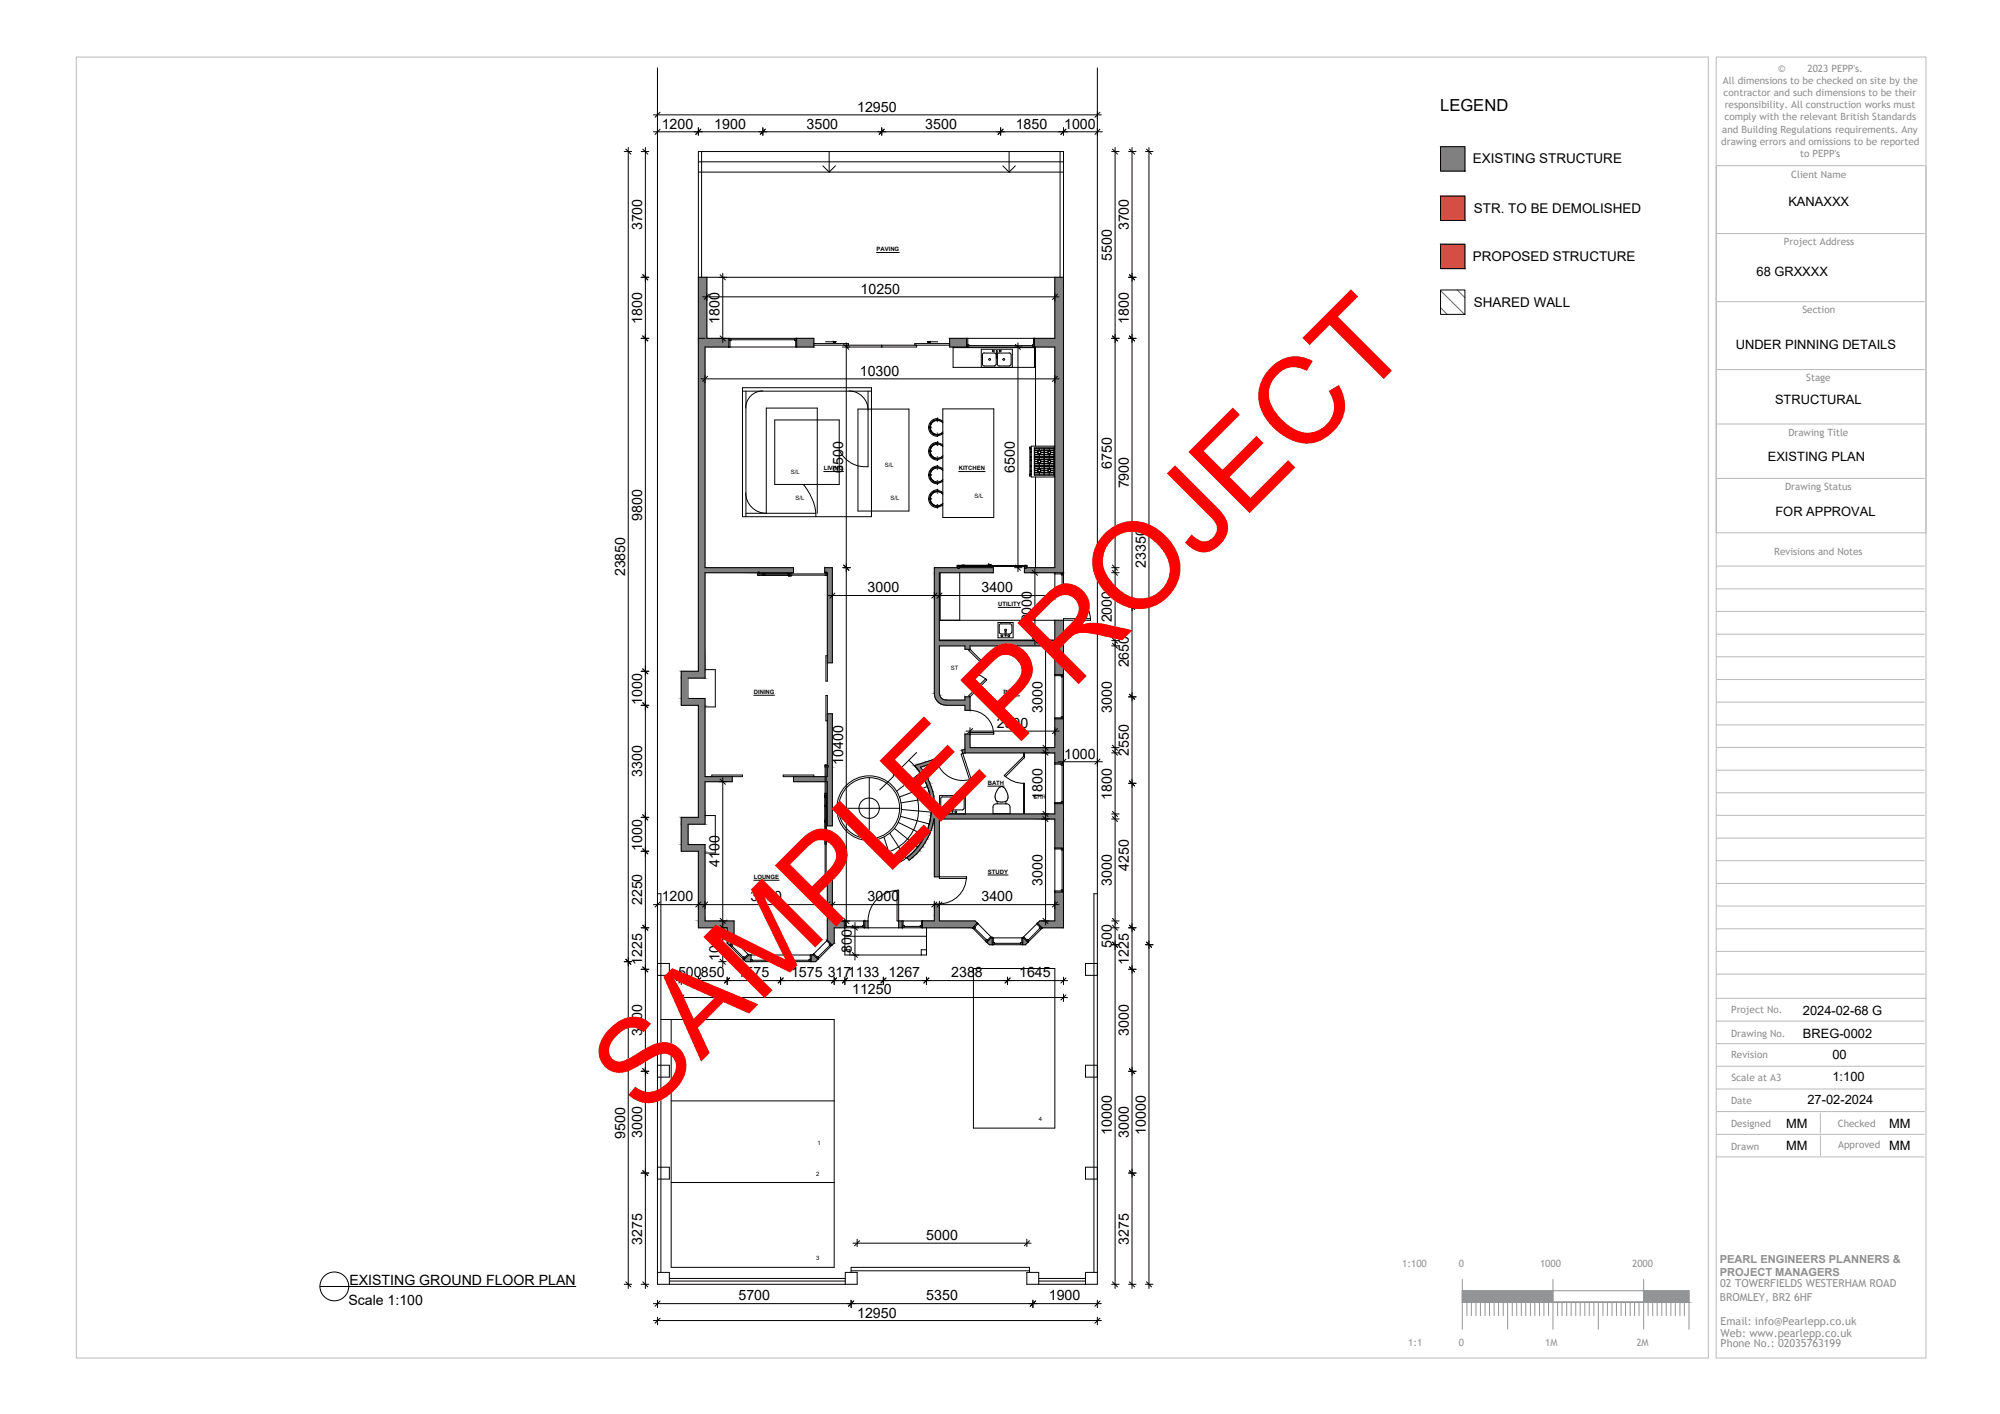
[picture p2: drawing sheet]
<svg xmlns="http://www.w3.org/2000/svg" width="420mm" height="297mm" viewBox="0 0 420 297" stroke-linecap="round" stroke-linejoin="round" font-family="sans-serif">
<defs><g id="words">
<text font-size="25.4" fill="#f00" x="135.3" y="235" transform="rotate(-45 135.3 235)">SAMPLE PROJECT</text>
<text font-size="3.5" x="302.5" y="23.2">LEGEND</text>
<g font-size="3">
<text x="180.1" y="23.5">12950</text>
<text x="139" y="27">1200</text>
<text x="150.1" y="27">1900</text>
<text x="169.4" y="27">3500</text>
<text x="194.4" y="27">3500</text>
<text x="213.4" y="27">1850</text>
<text x="223.5" y="27">1000</text>
<text x="134.9" y="48.4" transform="rotate(-90 134.9 48.4)">3700</text>
<text x="237.1" y="48.4" transform="rotate(-90 237.1 48.4)">3700</text>
<text x="233.6" y="54.8" transform="rotate(-90 233.6 54.8)">5500</text>
<text x="180.8" y="61.7">10250</text>
<text x="134.9" y="68.1" transform="rotate(-90 134.9 68.1)">1800</text>
<text x="151.2" y="68.1" transform="rotate(-90 151.2 68.1)">1800</text>
<text x="237.1" y="68.1" transform="rotate(-90 237.1 68.1)">1800</text>
<text x="180.6" y="78.9">10300</text>
<text x="177.1" y="99.4" transform="rotate(-90 177.1 99.4)">6500</text>
<text x="213.2" y="99.4" transform="rotate(-90 213.2 99.4)">6500</text>
<text x="233.6" y="98.5" transform="rotate(-90 233.6 98.5)">6750</text>
<text x="237.1" y="102.6" transform="rotate(-90 237.1 102.6)">7900</text>
<text x="134.9" y="109.4" transform="rotate(-90 134.9 109.4)">9800</text>
<text x="240.7" y="119.3" transform="rotate(-90 240.7 119.3)">23350</text>
<text x="131.3" y="121.1" transform="rotate(-90 131.3 121.1)">23850</text>
<text x="182.3" y="124.5">3000</text>
<text x="206.2" y="124.5">3400</text>
<text x="216.7" y="130.8" transform="rotate(-90 216.7 130.8)">2000</text>
<text x="233.6" y="130.8" transform="rotate(-90 233.6 130.8)">2000</text>
<text x="237.1" y="140.2" transform="rotate(-90 237.1 140.2)">2650</text>
<text x="134.9" y="148" transform="rotate(-90 134.9 148)">1000</text>
<text x="219" y="149.7" transform="rotate(-90 219 149.7)">3000</text>
<text x="233.6" y="149.7" transform="rotate(-90 233.6 149.7)">3000</text>
<text x="209.4" y="152.9">2500</text>
<text x="177.1" y="160.6" transform="rotate(-90 177.1 160.6)">10400</text>
<text x="223.5" y="159.3">1000</text>
<text x="237.1" y="158.8" transform="rotate(-90 237.1 158.8)">2550</text>
<text x="134.9" y="163.2" transform="rotate(-90 134.9 163.2)">3300</text>
<text x="219" y="168" transform="rotate(-90 219 168)">1800</text>
<text x="233.6" y="168" transform="rotate(-90 233.6 168)">1800</text>
<text x="134.9" y="178.7" transform="rotate(-90 134.9 178.7)">1000</text>
<text x="151.2" y="182.1" transform="rotate(-90 151.2 182.1)">4100</text>
<text x="237.1" y="183" transform="rotate(-90 237.1 183)">4250</text>
<text x="134.9" y="190.2" transform="rotate(-90 134.9 190.2)">2250</text>
<text x="139" y="189.4">1200</text>
<text x="157.6" y="189.4">3600</text>
<text x="182.3" y="189.4">3000</text>
<text x="206.2" y="189.4">3400</text>
<text x="219" y="186.1" transform="rotate(-90 219 186.1)">3000</text>
<text x="233.6" y="186.1" transform="rotate(-90 233.6 186.1)">3000</text>
<text x="134.9" y="202.7" transform="rotate(-90 134.9 202.7)">1225</text>
<text x="151.2" y="201.9" transform="rotate(-90 151.2 201.9)">1000</text>
<text x="178.9" y="200.2" transform="rotate(-90 178.9 200.2)">800</text>
<text x="233.6" y="199.1" transform="rotate(-90 233.6 199.1)">500</text>
<text x="237.1" y="202.7" transform="rotate(-90 237.1 202.7)">1225</text>
<text x="142.4" y="205.3">500850</text>
<text x="155" y="205.3">1575</text>
<text x="166.2" y="205.3">1575</text>
<text x="173.9" y="205.3">3171133</text>
<text x="179" y="208.9">11250</text>
<text x="186.7" y="205.3">1267</text>
<text x="199.8" y="205.3">2388</text>
<text x="214.1" y="205.3">1645</text>
<text x="134.9" y="217.6" transform="rotate(-90 134.9 217.6)">3000</text>
<text x="237.1" y="217.6" transform="rotate(-90 237.1 217.6)">3000</text>
<text x="131.3" y="239.2" transform="rotate(-90 131.3 239.2)">9500</text>
<text x="134.9" y="239.1" transform="rotate(-90 134.9 239.1)">3000</text>
<text x="233.6" y="238.4" transform="rotate(-90 233.6 238.4)">10000</text>
<text x="237.1" y="239.1" transform="rotate(-90 237.1 239.1)">3000</text>
<text x="240.7" y="238.4" transform="rotate(-90 240.7 238.4)">10000</text>
<text x="134.9" y="261.5" transform="rotate(-90 134.9 261.5)">3275</text>
<text x="194.6" y="260.5">5000</text>
<text x="237.1" y="261.5" transform="rotate(-90 237.1 261.5)">3275</text>
<text x="73.4" y="270">EXISTING GROUND FLOOR PLAN</text>
<text x="73.2" y="274.2">Scale 1:100</text>
<text x="155.1" y="273.2">5700</text>
<text x="194.6" y="273.2">5350</text>
<text x="220.3" y="273.2">1900</text>
<text x="180.1" y="276.8">12950</text>
</g>
<g font-size="2.8">
<text x="309.4" y="34.2">EXISTING STRUCTURE</text>
<text x="309.7" y="44.7">STR. TO BE DEMOLISHED</text>
<text x="309.4" y="54.9">PROPOSED STRUCTURE</text>
<text x="309.7" y="64.5">SHARED WALL</text>
</g>
<g font-size="2.7">
<text x="375.7" y="43.3">KANAXXX</text>
<text x="369" y="58">68 GRXXXX</text>
<text x="364.6" y="73.4">UNDER PINNING DETAILS</text>
<text x="372.9" y="85">STRUCTURAL</text>
<text x="371.4" y="96.8">EXISTING PLAN</text>
<text x="373" y="108.4">FOR APPROVAL</text>
<text x="378.7" y="213.3">2024-02-68 G</text>
<text x="378.7" y="218.1">BREG-0002</text>
<text x="385" y="222.5">00</text>
<text x="385" y="227.1">1:100</text>
<text x="379.7" y="231.9">27-02-2024</text>
<text x="375.2" y="237">MM</text>
<text x="396.9" y="237">MM</text>
<text x="375.2" y="241.6">MM</text>
<text x="396.9" y="241.6">MM</text>
</g>
<g font-size="2.3" fill="#8f8f8f">
<text x="361.3" y="265.3">PEARL ENGINEERS PLANNERS &amp;</text>
<text x="361.3" y="268.1">PROJECT MANAGERS</text>
<text x="361.3" y="273.2">BROMLEY, BR2 6HF</text>
<text x="361.4" y="270.4">02 TOWERFIELDS WESTERHAM ROAD</text>
<text x="361.5" y="278.3">Email: info@Pearlepp.co.uk</text>
<text x="361.5" y="280.8">Web: www.pearlepp.co.uk</text>
<text x="361.5" y="283">Phone No.: 02035763199</text>
</g>
<g font-size="2.1" fill="#8f8f8f">
<text x="361.9" y="17.6">All dimensions to be checked on site by the</text>
<text x="373.6" y="15">©</text>
<text x="379.7" y="15">2023 PEPP's.</text>
<text x="362.1" y="20.2">contractor and such dimensions to be their</text>
<text x="362.3" y="22.7">responsibility. All construction works must</text>
<text x="361.8" y="27.9">and Building Regulations requirements. Any</text>
<text x="362.3" y="25.3">comply with the relevant British Standards</text>
<text x="361.6" y="30.4">drawing errors and omissions to be reported</text>
<text x="378.2" y="32.9">to PEPP's</text>
<text x="376.3" y="37.4">Client Name</text>
<text x="374.8" y="51.6">Project Address</text>
<text x="378.7" y="65.8">Section</text>
<text x="379.5" y="80.1">Stage</text>
<text x="375.7" y="91.6">Drawing Title</text>
<text x="375" y="103">Drawing Status</text>
<text x="372.7" y="116.7">Revisions and Notes</text>
<text x="363.7" y="212.8">Project No.</text>
<text x="363.7" y="217.8">Drawing No.</text>
<text x="363.7" y="222.3">Revision</text>
<text x="363.8" y="227.1">Scale at A3</text>
<text x="363.7" y="231.9">Date</text>
<text x="363.7" y="236.7">Designed</text>
<text x="386.1" y="236.7">Checked</text>
<text x="363.7" y="241.6">Drawn</text>
<text x="386.2" y="241.2">Approved</text>
</g>
<g font-size="2.1" fill="#939598">
<text x="294.6" y="266.2">1:100</text>
<text x="306.4" y="266.2">0</text>
<text x="323.5" y="266.2">1000</text>
<text x="342.9" y="266.2">2000</text>
<text x="295.9" y="282.8">1:1</text>
<text x="306.4" y="282.8">0</text>
<text x="324.6" y="282.8">1M</text>
<text x="343.8" y="282.8">2M</text>
</g>
<g font-size="1.2">
<text x="184.1" y="52.8">PAVING</text>
<text x="166.1" y="99.5">S/L</text>
<text x="173" y="98.8">LIVING</text>
<text x="185.9" y="98.1">S/L</text>
<text x="201.4" y="98.8">KITCHEN</text>
<text x="167.1" y="105.1">S/L</text>
<text x="187.1" y="105.1">S/L</text>
<text x="204.8" y="104.6">S/L</text>
<text x="209.7" y="127.3">UTILITY</text>
<text x="199.8" y="140.8">ST</text>
<text x="158.4" y="145.8">DINING</text>
<text x="210.8" y="145.9">PLAY</text>
<text x="207.5" y="164.9">BATH</text>
<text x="217.1" y="167.8">SHR</text>
<text x="158.4" y="184.6">LOUNGE</text>
<text x="207.5" y="183.5">STUDY</text>
<text x="218.2" y="235.5">4</text>
<text x="171.8" y="240.5">1</text>
<text x="171.5" y="247">2</text>
<text x="171.5" y="264.7">3</text>
</g>
</g></defs>
<!-- layer: PDF11_A-DETL -->
<g fill="none" stroke="#000" stroke-width=".21">
<path d="M67.2 270.3h53.8"/>
<circle cx="70.2" cy="270.2" r="3"/>
</g>
<!-- layer: A-DETL-GENF -->
<g fill="#808080" stroke="#808080" stroke-width=".21">
<path d="M152.8 197.7h1.4l-.5 .4z"/>
<path d="M157.3 200.6l.3 .3h-.6z"/>
<path d="M173.8 197.5l1.4-1.4v1.4z"/>
<path d="M173.8 197.5h1.4v.6z"/>
<path d="M170.8 200.5l.1 .1h-.2z"/>
<path d="M173.8 193.5h1.4v2.6z"/>
<path d="M208.3 196.9l.1 .2h-.2z"/>
<path d="M202 157.6l.7-.2v.2z"/>
<path d="M202 157.6h.7v.6z"/>
<path d="M194.5 160.1l2.1-.7 .2 .7z"/>
<path d="M192.9 160.6h2.3l-.9 .3z"/>
<path d="M192.1 160.8l.8-.2 .2 .2z"/>
<path d="M190.7 180h1.1l-.1 .2z"/>
<path d="M197.9 148h.9v.1z"/>
<path d="M146.7 193.5l6.1 1.4v-1.4zM146.7 193.5l6.1 1.4h-6.1z"/>
<path d="M146.7 178.8l1.4 14.7v-14.7zM146.7 178.8l1.4 14.7h-1.4z"/>
<path d="M143.1 177.4l5 1.4v-1.4zM143.1 177.4l5 1.4h-5z"/>
<path d="M143.1 173.1l1.5 4.3v-4.3zM143.1 173.1l1.5 4.3h-1.5z"/>
<path d="M143.1 171.7l5 1.4v-1.4zM143.1 171.7l5 1.4h-5z"/>
<path d="M146.7 148.2l1.4 23.5v-23.5zM146.7 148.2l1.4 23.5h-1.4z"/>
<path d="M143.1 146.7l5 1.5v-1.5zM143.1 146.7l5 1.5h-5z"/>
<path d="M143.1 142.5l1.5 4.2v-4.2zM143.1 142.5l1.5 4.2h-1.5z"/>
<path d="M143.1 141l5 1.5v-1.5zM143.1 141l5 1.5h-5z"/>
<path d="M146.7 71.1l1.4 69.9v-69.9zM146.7 71.1l1.4 69.9h-1.4z"/>
<path d="M152.8 193.5l1.4 4.2v-4.2zM152.8 193.5l1.4 4.2h-1.4z"/>
<path d="M152.8 197.7v.4h.9zM152.8 198.1h.9l-.5 .5z"/>
<path d="M157 200.9l.6 .7v-.7zM157 200.9l.6 .7h-1.3z"/>
<path d="M156.3 201.6l1.3 .4v-.4zM156.3 201.6l1.3 .4h-.9z"/>
<path d="M157.3 200.6h.3zM157.3 200.6h.3zM157.3 200.6h.3v.3z"/>
<path d="M170.4 200.6l1.4 .9-.9-.9zM170.4 200.6l1.4 .9h-1.4z"/>
<path d="M170.4 201.5l.9 .5 .5-.5zM170.4 201.5l.9 .5h-.9z"/>
<path d="M173.8 197.5l.6 .6h.8zM174.4 198.1h.8l-.4 .4z"/>
<path d="M173.8 193.5v2.6h1.4zM173.8 196.1h1.4l-1.4 1.4z"/>
<path d="M193.8 193.5l11.5 .4-.5-.4zM193.8 193.5l11.5 .4h-11.5z"/>
<path d="M193.8 193.9l10.5 1 1-1zM193.8 193.9l10.5 1h-10.5z"/>
<path d="M188.8 193.5l.7 1.4v-1.4zM188.8 193.5l.7 1.4h-.7z"/>
<path d="M181.7 193.5l.7 1.4v-1.4zM181.7 193.5l.7 1.4h-.7z"/>
<path d="M175.2 193.5l2.2 1.4v-1.4zM175.2 193.5l2.2 1.4h-2.2z"/>
<path d="M208.2 197.1l.2 .9v-.9zM208.2 197.1l.2 .9h-1.1z"/>
<path d="M207.3 198l1.1 .5v-.5zM207.3 198l1.1 .5h-.6z"/>
<path d="M214.9 197l1 1zM214.9 197l1 1h-1z"/>
<path d="M214.9 198l.5 .5 .5-.5zM214.9 198l.5 .5h-.5z"/>
<path d="M218.4 193.5l5 .4v-.4zM218.4 193.5l5 .4h-5.4z"/>
<path d="M218 193.9l5.4 1v-1zM218 193.9l5.4 1h-4.5z"/>
<path d="M221.6 58.3l1.8 61v-61zM221.6 58.3l1.8 61h-1.8z"/>
<path d="M221.6 119.3l1.8 1v-1zM221.6 119.3l1.8 1h-1.8z"/>
<path d="M221.6 130.3l1.8 11.4v-11.4zM221.6 130.3l1.8 11.4h-1.8z"/>
<path d="M221.6 151l1.8 9.3v-9.3zM221.6 151l1.8 9.3h-1.8z"/>
<path d="M221.6 168.8l1.8 3.2v-3.2zM221.6 168.8l1.8 3.2h-1.8z"/>
<path d="M221.6 172l1.8 6.1v-6.1zM221.6 172l1.8 6.1h-1.8z"/>
<path d="M221.6 187.4l1.8 6.1v-6.1zM221.6 187.4l1.8 6.1h-1.8z"/>
<path d="M199.5 71.1l3.6 1.4v-1.4zM199.5 71.1l3.6 1.4h-3.6z"/>
<path d="M217.3 71.1l4.3 1.8v-1.8zM217.3 71.1l4.3 1.8h-4.3z"/>
<path d="M199.5 72.5l3.6 .4v-.4zM199.5 72.5l3.6 .4h-3.6z"/>
<path d="M167.4 71.1l3.6 1.8v-1.8zM167.4 71.1l3.6 1.8h-3.6z"/>
<path d="M148.1 71.1l5 1.8v-1.8zM148.1 71.1l5 1.8h-5z"/>
<path d="M173.8 119.3l1.1 19.9v-19.9zM173.8 119.3l1.1 19.9h-1.1z"/>
<path d="M173.8 149.9l1.1 10.9v-10.9zM173.8 149.9l1.1 10.9h-1.1z"/>
<path d="M174 160.8l.9 .3v-.3zM174 160.8l.9 .3h-.9z"/>
<path d="M173.8 161.1l1.1 12.4v-12.4zM173.8 161.1l1.1 12.4h-1.1z"/>
<path d="M173.8 184.2l1.1 .1zM173.8 184.2l1.1 .1z"/>
<path d="M174 184.3l.9 .2v-.2zM174 184.3l.9 .2h-.9z"/>
<path d="M173.8 184.5l1.1 7.8v-7.8zM173.8 184.5l1.1 7.8h-1.1z"/>
<path d="M173.8 192.3l1.1 1.2v-1.2zM173.8 192.3l1.1 1.2h-1.1z"/>
<path d="M173.6 163.2h.2zM173.6 163.2h.2z"/>
<path d="M173.6 163.2l.2 1v-1zM173.6 163.2l.2 1h-.2z"/>
<path d="M166.7 163.2l6.6 1v-1zM166.7 163.2l6.6 1h-6.6z"/>
<path d="M148.1 163.2l5.7 1v-1zM148.1 163.2l5.7 1h-5.7z"/>
<path d="M173.3 119.3l.5 .9v-.9zM173.3 119.3l.5 .9h-.5z"/>
<path d="M148.1 119.3l18.6 .9v-.9zM148.1 119.3l18.6 .9h-18.6z"/>
<path d="M173.6 120.2l.2 .1v-.1zM173.6 120.2l.2 .1h-.2z"/>
<path d="M173.3 120.2v.1zM173.3 120.2v.1z"/>
<path d="M159.5 120.2l7.2 .1v-.1zM159.5 120.2l7.2 .1h-7.2z"/>
<path d="M148.1 120.2l11.2 .1v-.1zM148.1 120.2l11.2 .1h-11.2z"/>
<path d="M196.4 171l25.2 .5v-.5zM196.4 171l25.2 .5h-25.3z"/>
<path d="M196.3 171.5l25.3 .5v-.5zM196.3 171.5l25.3 .5h-25.4z"/>
<path d="M196.3 172l1 12.2v-12.2zM196.3 172l1 12.2h-1z"/>
<path d="M196.3 189.9l1 2.4v-2.4zM196.3 189.9l1 2.4h-1z"/>
<path d="M196.3 192.3l1 1.2v-1.2zM196.3 192.3l1 1.2h-1z"/>
<path d="M202.7 157.1l18.9 1.1v-1.1zM202.7 157.1l18.9 1.1h-18.9z"/>
<path d="M202.7 135.7l1.1 .7v-.7zM202.7 135.7l1.1 .7h-1.1z"/>
<path d="M202.7 146.4l1.1 2.8v-2.8zM202.7 146.4l1.1 2.8h-1.1z"/>
<path d="M202.7 154.2l1.1 2.9v-2.9zM202.7 154.2l1.1 2.9h-1.1z"/>
<path d="M197.3 134.6l24.3 1.1v-1.1zM197.3 134.6l24.3 1.1h-24.3z"/>
<path d="M215.5 119.3l6.1 .1v-.1zM215.5 119.3l6.1 .1h-6.1z"/>
<path d="M215.2 119.3l.1 .1zM215.2 119.3l.1 .1z"/>
<path d="M201.5 119.3l7.2 .1v-.1zM201.5 119.3l7.2 .1h-7.2z"/>
<path d="M196.3 119.3l4.9 .1v-.1zM196.3 119.3l4.9 .1h-4.9z"/>
<path d="M215.2 119.4l6.4 .9v-.9zM215.2 119.4l6.4 .9h-6.4z"/>
<path d="M196.3 119.4l12.4 .9v-.9zM196.3 119.4l12.4 .9h-12.4z"/>
<path d="M196.3 120.3l1 25.4v-25.4zM196.3 120.3l1 25.4h-1z"/>
<path d="M198.8 147.1l3.9 1.1v-1.1zM198.8 147.1l3.9 1.1h-3.9z"/>
<path d="M146.7 58.3l1.8 12.8v-12.8zM146.7 58.3l1.8 12.8h-1.8z"/>
<path d="M215 158.2l.2 .7v-.7zM215 158.2l.2 .7h-.2z"/>
<path d="M215 164.5l.2 6.5v-6.5zM215 164.5l.2 6.5h-.2z"/>
<path d="M202 157.6l.2 .6h.5zM202.2 158.2h.5l-.4 .1z"/>
<path d="M194.5 160.1l.7 .5 1.6-.5zM192.9 160.6l1.6-.5 .7 .5z"/>
<path d="M192.9 160.6l.2 .3h1.2zM193.1 160.9h1.2l-.9 .3z"/>
<path d="M192.1 160.8l1 .1zM192.1 160.8l1 .1z"/>
<path d="M192.2 160.9l1.2 .3-.3-.3zM192.2 160.9l1.2 .3h-1z"/>
<path d="M192.4 161.2l1.3 .4-.3-.4zM192.4 161.2l1.3 .4h-.9z"/>
<path d="M192.8 161.6l1.2 .3-.3-.3zM192.8 161.6l1.2 .3h-.9z"/>
<path d="M193.1 161.9l1.2 .5-.3-.5zM193.1 161.9l1.2 .5h-.9z"/>
<path d="M193.4 162.4l1.1 .3-.2-.3zM193.4 162.4l1.1 .3h-.9z"/>
<path d="M193.6 162.7l1.2 .6-.3-.6zM193.6 162.7l1.2 .6h-.8z"/>
<path d="M194 163.3l.9 .3-.1-.3zM194 163.3l.9 .3h-.8z"/>
<path d="M194.1 163.6l1.1 .7-.3-.7zM194.1 163.6l1.1 .7h-.7z"/>
<path d="M194.5 164.3l.8 .2-.1-.2zM194.5 164.3l.8 .2h-.8z"/>
<path d="M194.5 164.5l1.1 .7-.3-.7zM194.5 164.5l1.1 .7h-.8z"/>
<path d="M194.8 165.2l.9 .2-.1-.2zM194.8 165.2l.9 .2h-.8z"/>
<path d="M194.9 165.4l1 .8-.2-.8zM194.9 165.4l1 .8h-.7z"/>
<path d="M195.2 166.2h.7zM195.2 166.2h.7z"/>
<path d="M195.2 166.2l1 1-.3-1zM195.2 166.2l1 1h-.8z"/>
<path d="M195.4 167.2h.8zM195.4 167.2h.8z"/>
<path d="M195.4 167.2l.9 .9-.1-.9zM195.4 167.2l.9 .9h-.7z"/>
<path d="M195.6 168.1l.7 .1zM195.6 168.1l.7 .1z"/>
<path d="M195.6 168.2l.8 .9-.1-.9zM195.6 168.2l.8 .9h-.7z"/>
<path d="M195.7 169.1l.7 .2v-.2zM195.7 169.1l.7 .2h-.7z"/>
<path d="M195.7 169.3l.7 .8v-.8zM195.7 169.3l.7 .8h-.7z"/>
<path d="M195.7 170.1l.7 .2v-.2zM195.7 170.1l.7 .2h-.7z"/>
<path d="M195.7 170.3l.7 .7v-.7zM195.7 170.3l.7 .7h-.8z"/>
<path d="M195.6 171l.7 .4 .1-.4zM195.6 171l.7 .4h-.7z"/>
<path d="M195.6 171.4l.7 .1v-.1zM195.6 171.4l.7 .1h-.7z"/>
<path d="M195.6 171.5l.6 .5 .1-.5zM195.6 171.5l.6 .5h-.7z"/>
<path d="M195.5 172l.7 .4v-.4zM195.5 172l.7 .4h-.8z"/>
<path d="M195.4 172.4l.6 .7 .2-.7zM195.4 172.4l.6 .7h-.7z"/>
<path d="M195.3 173.1l.6 .3 .1-.3zM195.3 173.1l.6 .3h-.7z"/>
<path d="M195.2 173.4l.5 .7 .2-.7zM195.2 173.4l.5 .7h-.7z"/>
<path d="M195 174.1l.6 .3 .1-.3zM195 174.1l.6 .3h-.8z"/>
<path d="M194.8 174.4l.6 .6 .2-.6zM194.8 174.4l.6 .6h-.8z"/>
<path d="M194.6 175l.6 .3 .2-.3zM194.6 175l.6 .3h-.7z"/>
<path d="M194.5 175.3l.4 .7 .3-.7zM194.5 175.3l.4 .7h-.8z"/>
<path d="M194.1 176l.7 .3 .1-.3zM194.1 176l.7 .3h-.8z"/>
<path d="M194 176.3l.4 .6 .4-.6zM194 176.3l.4 .6h-.8z"/>
<path d="M193.6 176.9l.7 .3 .1-.3zM193.6 176.9l.7 .3h-.9z"/>
<path d="M193.4 177.2l.5 .6 .4-.6zM193.4 177.2l.5 .6h-.9z"/>
<path d="M193 177.8l.7 .2 .2-.2zM193 177.8l.7 .2h-.9z"/>
<path d="M192.8 178l.4 .6 .5-.6zM192.8 178l.4 .6h-.9z"/>
<path d="M192.3 178.6l.8 .2 .1-.2zM192.3 178.6l.8 .2h-1z"/>
<path d="M192.1 178.8l.5 .6 .5-.6zM192.1 178.8l.5 .6h-1.1z"/>
<path d="M191.5 179.4l.9 .1 .2-.1zM191.4 179.5l.1-.1 .9 .1z"/>
<path d="M191.4 179.5l.4 .5 .6-.5zM190.7 180l.7-.5 .4 .5z"/>
<path d="M190.7 180l-.1 .2h1.1zM190.6 180.2h1.1l-.7 .5z"/>
<path d="M196.3 145.7l1.1 .3-.1-.3zM196.3 145.7l1.1 .3h-1.1z"/>
<path d="M196.3 146l1.1 .1v-.1zM196.3 146l1.1 .1h-1.1z"/>
<path d="M196.3 146.1l1.2 .2-.1-.2zM196.3 146.1l1.2 .2h-1.1z"/>
<path d="M196.4 146.3l1.2 .2-.1-.2zM196.4 146.3l1.2 .2h-1.1z"/>
<path d="M196.5 146.5l1.2 .1zM196.5 146.5l1.2 .1z"/>
<path d="M196.5 146.6l1.4 .2-.2-.2zM196.5 146.6l1.4 .2h-1.3z"/>
<path d="M196.6 146.8l1.5 .1-.2-.1zM196.6 146.8l1.5 .1h-1.5z"/>
<path d="M196.6 146.9h1.5zM196.6 146.9h1.5z"/>
<path d="M196.7 146.9l1.8 .2zM196.7 146.9l1.8 .2h-1.8z"/>
<path d="M196.7 147.1h2.1zM196.7 147.1h2.1z"/>
<path d="M196.8 147.1l2 .2v-.2zM196.8 147.1l2 .2h-1.9z"/>
<path d="M196.9 147.3l1.9 .3v-.3zM196.9 147.3l1.9 .3h-1.6z"/>
<path d="M197.2 147.6l1.6 .2v-.2zM197.2 147.6l1.6 .2h-1.2z"/>
<path d="M197.6 147.8l1.2 .2v-.2zM197.6 147.8l1.2 .2h-.9z"/>
<path d="M197.9 148l.9 .1zM198.4 148.1l.4 .1z"/>
<path d="M302.6 30.8l5.1 5.1v-5.1zM302.6 30.8l5.1 5.1h-5.1z"/>
</g>
<!-- layer: 0 -->
<g fill="#000" stroke="#000" stroke-width=".21">
<path d="M214.9 196.9l.1 .1h-.2z"/>
<path d="M175.1 71.7l.5 .1zM175.1 71.8h.5z"/>
<path d="M194.8 71.8l.6-.1zM194.8 71.8l.6 .1z"/>
</g>
<g fill="none" stroke="#000" stroke-width=".21">
<path d="M138.1 14.3v255.5h42v-2.5h-2.5v2.5M230.5 14.3v255.5h-14.8v-2.5h2.5v2.5M131.1 31.8h1.6M131.5 31.3l1 1.1M132 31v239.7M134.7 31.8h1.6M135 31.3l1.1 1.1M135.6 31v110.9M137.3 27.7h87M137.3 24.1h94.1M138.7 27.1l-1.1 1.1M138.7 23.6l-1.1 1"/>
<path d="M146.7 26.8v1.6M146.7 34h76.7M146.7 36.2h76.7M147.2 27.1l-1 1.1M147.4 31.8v26.5M160.3 26.8v1.6M160.8 27.1l-1.1 1.1M172.9 34.8l1.3 1.4M174.2 31.8v4.4M175.5 34.8l-1.3 1.4M185.2 26.8v1.6M185.7 27.1l-1 1.1"/>
<path d="M210.2 26.8v1.6M210.7 34.8l1.3 1.4M210.7 27.1l-1 1.1M212 31.8v4.4M213.3 34.8l-1.3 1.4M222.7 31.8v26.5M223.4 27.7h8.2M223.4 26.8v1.6M223.9 27.1l-1 1.1M231.1 23.6l-1.1 1M231.1 27.1l-1.1 1.1M233.5 31.8h1.6"/>
<path d="M233.7 31.3l1.1 1.1M234.3 31v163.3M237.1 31.8h1.6M237.3 31.3l1.1 1.1M237.8 31v239.7M240.7 31.8h1.5M240.9 31.3l1 1.1M241.4 31v239.7M134.7 58.3h1.6M135 57.7l1.1 1.1M146.7 58.3h76.7M148.5 58.3v12.8h22.5v1.8h-22.9v46.4h18.6v1h-7.2"/>
<path d="M151.3 57.7l1.1 1.1M151.8 57.4v14.6M184.1 53h4.8M221.6 58.3v12.8h-22.1v1.8h22.1v46.4h-6.1M237.1 58.3h1.6M237.3 57.7l1.1 1.1M134.7 71.1h1.6M135 70.6l1.1 1M146.7 71.1h1.4M147.3 79.6h75.2M147.6 62.4h74.9M148.7 79l-1.1 1.1"/>
<path d="M149 61.8l-1.1 1.1M151.3 70.6l1.1 1M153.1 71.1v1.8M153.2 71.1v.4h.4v-.3h-.4M153.4 71.5v1.4M153.6 71.4h13.3M167.2 71.5v1.4M167.2 71.1v.4h-.3v-.3h.3M167.4 71.1v1.8M171 72.5h28.5M171 72.2h7.3v.3M173.4 71.8h2.2"/>
<path d="M175.1 71.7l.5 .1-.5 .1zM177.2 72.3l1.1 1.1M177.8 72v122.3M177.9 72.5v.4M185.2 72.5v.4M192.6 72.5v.4h-15.7M194.8 71.8h2.2M194.8 71.8l.6-.1v.2zM199.5 72.2h-7.3v.3M200.2 73h17.1M203.1 71.1v1.8M203.2 72.7h.3v-.3h-.3v.5"/>
<path d="M203.3 71.1v1.3M203.5 72.6h13.4M206.4 74.5v2l.2 .3 2.3 .1M206.8 74.1l-.4 .4M206.8 74.2h2.1M208.9 74.1l.3 .4M209.2 76.5l-.3 .4M209.3 75.1l.1 .1 .1-.1M209.3 74.5v2M209.3 73.7l.1-.1 .1 .1v1.4M209.3 73.7v1.4M209.5 74.5v2l.2 .3 2.3 .1 .4-.4v-2"/>
<path d="M209.9 74.1l-.4 .4M209.9 74.2h2.1M212 74.1l.4 .4M212.7 77.2v-3.8h-6.6v3.8M213.3 72.3l1.1 1.1M213.9 72v48.1M217.1 71.1v1.3M217.2 72.7h-.3v-.3h.3v.5M217.3 71.1v6.1h-17.1v-4.3M217.5 72.9v20.8M222.2 79l-1.1 1.1M222.2 61.8l-1.1 1.1"/>
<path d="M233.5 71.1h1.6M233.7 70.6l1.1 1M237.1 71.1h1.6M237.3 70.6l1.1 1M156 82.2h27.1M156 81.4h27.1v27.1h-27.1zM156.7 82.2v26.3M160.2 82.1a3.6 3.6 0 0 0-3.5 3.6M162.8 88.2h13.5v13.6h-13.5zM173 99.1h4.2M178.4 82.1a4 4 0 0 1 4 4M180.2 85.9h10.8v21.5h-10.8z"/>
<path d="M182.4 82.2v15.8l-2-.1-1.5-.6-1.7-1.4-.9-1.2M195.1 89.7v.2M195.1 94.7v.2M195.1 99.7v.2M195.2 89.7h.1M195.2 94.7h.1M195.2 99.7h.1M195.2 89.9h.1M195.2 94.9h.1M195.2 99.9h.1M195.4 89h.1M195.4 94h.1"/>
<path d="M195.4 99h.1M195.4 88.9h.2M195.4 93.9h.2M195.4 98.8l.2 .1M195.4 89.8l.3 .8 .7 .6 .8 .1 .9-.5-.8 .5-.8-.1-.8-.5zM195.4 94.8l.3 .8 .7 .6 .8 .1 .9-.5-.8 .5-.8-.1-.8-.5zM195.4 99.8l.3 .8 .7 .6 .8 .1 .9-.5-.8 .5-.8-.1-.8-.5zM195.5 90.6h-.1M195.5 95.5l-.1 .1M195.6 90.6l-.2 .1M195.6 95.6l-.2 .1M195.7 89.7h.1"/>
<path d="M195.7 94.7h.1M195.7 99.7h.1M195.7 99.9h.1M195.7 89.9h.1M195.7 94.9h.1M196 88.3l.1 .1M196 93.3l.1 .1M196 98.3l.1 .1M196.1 91.1l-.1 .2M196.1 96.1l-.1 .2M196.1 88.2l.1 .1M196.1 93.2l.1 .1"/>
<path d="M196.1 98.2l.1 .1M196.2 91.2l-.1 .2M196.2 96.2l-.1 .2M196.9 87.9l.1 .1M196.9 92.9l.1 .1M196.9 88.6h.1M196.9 91h.1M196.9 93.6h.1M196.9 96h.1M196.9 98.6h.1M196.9 87.9v.2M196.9 91.4v.2"/>
<path d="M196.9 92.9v.2M196.9 96.4v.2M196.9 97.9v.2M196.9 97.9l.1 .1M196.9 88.1l-1 .4-.6 1v.6l.2 .5 .6 .6 .9 .2-.1 .3M196.9 87.9l.1 .2M196.9 87.9l-.6 .1-.6 .4-.6 1.1v.8l.4 .7 .7 .5 .7 .2M196.9 93.1l-1 .4-.6 1v.6l.2 .5 .6 .6 .9 .2-.1 .2M196.9 92.9l-.6 .1-.6 .4-.5 .6-.1 .5v.8l.4 .7 .7 .5 .7 .1M196.9 97.9h.1M196.9 98.1l-1 .4-.6 1v.6l.2 .5 .6 .6 .9 .2-.1 .2M196.9 97.9l-.6 .1-.6 .4-.5 .6-.1 .5v.8l.5 .7 .6 .5 .7 .1"/>
<path d="M197 91.6h.1M197 88h.1M197 91.6l-.1 .1M197 96.6h.1M197 93h.1M197 96.6h-.1M197 98h.1M197 88.6h.1M197 91h.1M197 93.6h.1M197 96h.1M197 98.6h.1"/>
<path d="M197 88.1l.6 .1 .5 .3M197 93.1l.6 .1 .5 .3M197 98.1l.6 .1 .5 .3M197 88.1h-.1M197 93l-.1 .1M198.1 91.1l-.6 .3-.5 .1M198.1 96.1l-.6 .3-.5 .1M198.1 88.8l-.8-.5h-.8l-.8 .6-.3 .9M198.1 93.8l-.8-.5h-.8l-.8 .6-.3 .9M198.1 98.8l-.7-.5h-.9l-.8 .6-.3 .9M198.1 85.9h10.7v22.8h-10.7zM201.4 99.1h5.6"/>
<path d="M216.3 94.3h.2M216.3 99.6h.2M216.5 96.5h.1M216.5 99.5h.1M216.5 94.2h.1M216.5 97.8h.1M216.5 95.9h.1M216.5 96.6v.1M216.5 96.7h.1M216.5 99.5v.2M216.5 99.7h.1M216.5 94.2v.2"/>
<path d="M216.5 94.4h.1M216.5 94.9v.2M216.5 95.1h.1M216.5 97.8v.2M216.5 98h.1M216.5 99l.1 .1M216.5 99h.1M216.5 95.9v.2M216.5 96.1h.1M216.6 96.5h.1M216.6 99.5h.1M216.6 94.2h.1"/>
<path d="M216.6 97.8h.1M216.6 98.8h.1M216.6 95.9h.1M216.6 96.7h.1M216.6 94.4h.1M216.6 95.1h.1M216.6 98h.1M216.6 98.8l-.1 .2M216.6 99.1h.1M216.6 96.1h.1M216.6 94.4l-.1 .5M216.6 95.1v.8"/>
<path d="M216.6 96.1v.4M216.6 96.7v1.1M216.6 98v.8M216.6 99.1v.4M216.6 94.9h-.1M216.6 93.9h-.3l.1 6.1h.2M217.3 97.9h4.2M217.3 96h4.2M217.4 99.4l1.1-.2 .2 .2h.6v.3h-.9l-.1-.5v.5h-.9zM218 98.9l.1 .2M218 97l.1 .2M218 95.1l.1 .2"/>
<path d="M218 98.8v.1M218 96.9v.1M218 95v.1M218 98.9h-.6v.4h.6l.2-.2M218 95.1h-.6v.4h.6l.2-.2M218 97h-.6v.4h.6l.2-.2M218.1 99.1l.1 .1M218.1 97.2l.1 .1M218.1 95.3l.1 .1M218.1 98.6l-.1 .2M218.1 96.6l-.1 .3M218.2 98.6l-.8-.1v.3h.6"/>
<path d="M218.2 94.8l-.2-.2h-.6v.4h.6M218.2 96.7l-.2-.2h-.6v.4h.6M218.2 98.5l-.1 .1M218.2 96.6l-.1 .1M218.2 94.7l-.2 .3M218.2 96.6h.3M218.2 97.3l-.2 .2h-.6v.3h.9v-.5l.1 .5h.9v-.3h-.6l-.2-.2M218.2 95.4l-.2 .1h-.6v.4h.9v-.4M218.3 98.5v-.5h-.9v.3h.6l.5 .3 .2-.3h.6v-.3h-.9v.5M218.3 98.4h.1M218.3 96.5h.1M218.3 94.6h.1"/>
<path d="M218.3 96.5v-.4h-.9v.3h.6l.2 .2M218.3 94.6v-.4h-.9v.3h.6l.2 .2M218.3 95.4h.1M218.4 94.6v-.4h.9v.3l-1.1 .2M218.4 96.5v-.4h.9v.3h-.6l-.2 .2M218.4 98.5l.1 .1M218.4 96.6l.1 .1M218.4 94.7l.1 .1M218.5 97.3h-.3M218.5 95.3l-.3 .1M218.5 95.4l.2 .1h.6v.4h-.9v-.4M218.5 99.2h.1"/>
<path d="M218.5 97.2h.1M218.5 95.3h.1M218.5 99.1l-.1 .1M218.5 97.2l-.1 .1M218.5 95.3l-.1 .1M218.6 98.6l.7-.1v.3h-.6zM218.6 96.7l.1-.2h.6v.4h-.6zM218.7 98.8v.1M218.7 96.9v.1M218.7 95v.1M218.7 98.9h.6v.4h-.6l-.1-.2zM218.7 97h.6v.4h-.6l-.1-.2z"/>
<path d="M218.7 95.1h.6v.4h-.6l-.1-.2zM218.7 94.6h.6v.4h-.6l-.1-.2zM220.1 96.9v.1h-.7v.4h.7l.1-.2M220.1 95v.1h-.7v.4h.7l.1-.2M220.1 98.8h.1M220.1 96.9h.1M220.1 95h.1M220.2 99.1l.1 .1M220.2 97.2h.1l-.2 .3h-.7v.3h1v-.4M220.2 95.3h.1l-.2 .2h-.7v.4h1v-.4M220.2 98.6l-.1-.1h-.7v.3h.7l-.7 .1v.4h.7l.1-.2M220.2 94.8l-.1-.2h-.7v.4h.7"/>
<path d="M220.2 96.7l-.1-.2h-.7v.4h.7M220.3 99.1h.1M220.3 97.2h.1M220.3 95.3h.1M220.3 98.6h.1M220.3 96.7h.1M220.3 94.8h.1M220.3 98.5l-.1 .1M220.3 99.2l-.2 .2h-.7v.3h1v-.4M220.3 95.4h.2M220.3 98.4h.2M220.3 96.5h.2"/>
<path d="M220.3 94.6h.2M220.4 96.5v-.4h-1v.3h.7l.2 .2-.1 .1M220.4 94.6v-.4h-1v.3h.7l.2 .2-.1 .1M220.4 98.5v-.5h-1v.3h.7l.2 .2M220.5 98.5v-.5h.9v.3h-.7l-.1 .2M220.5 94.6v-.4h.9v.3h-.7l-.1 .2M220.5 96.5v-.4h.9v.3h-.7l-.1 .2M220.5 98.5l.1 .1M220.5 96.6l.1 .1M220.5 94.7l.1 .1M220.5 98.6h.1M220.5 96.7h.1"/>
<path d="M220.5 94.8h.1M220.5 99.1h.1M220.5 97.2h.1M220.5 95.3h.1M220.6 99.2l.1 .2h.7v.3h-.9v-.4h-.2M220.6 97.3l.1 .2h.7v.3h-.9v-.5h-.2M220.6 95.4l.1 .1h.7v.4h-.9v-.4M220.6 99.1l-.1 .1M220.6 97.2l-.1 .1M220.6 95.3l-.1 .1M220.6 98.6l.8-.1v.3h-.7l.7 .1v.4h-.6l-.2-.2M220.6 94.8l.2-.2h.6v.4h-.6"/>
<path d="M220.6 96.7l.2-.2h.6v.4h-.6M220.7 98.8h.1M220.7 96.9h.1M220.7 95h.1M220.7 96.9v.1h.7v.4h-.6l-.2-.2M220.7 95v.1h.7v.4h-.6l-.2-.2M221.5 94.1h-4.2v5.7h4.2M221.5 93.7v6.5M221.6 93.7h-5v6.5h5M156.7 103.5a4.3 4.3 0 0 0 4.3 4.3v-22.1h10.7v22.1M156.7 107.8h14.7M168.8 101.8l.9 1.2 1.2 2.4 .5 2v1.1"/>
<path d="M177.1 119.3h1.5M177.2 118.7l1.1 1.1M195.1 104.7v.2M195.2 104.7h.1M195.2 104.9h.1M195.4 104h.1M195.4 103.8l.2 .1M195.4 104.8l.3 .8 .7 .6 .8 .1 .9-.6-.8 .6-.8-.1-.8-.5zM195.5 100.5l-.1 .1M195.5 105.5l-.1 .1M195.6 100.6l-.2 .1M195.6 105.6l-.2 .1"/>
<path d="M195.7 104.7h.1M195.7 104.9h.1M196 103.3l.1 .1M196.1 101.1l-.1 .2M196.1 106.1l-.1 .2M196.1 103.2l.1 .1M196.2 101.2l-.1 .1M196.2 106.2l-.1 .1M196.9 101h.1M196.9 103.5v.1M196.9 106h.1M196.9 101.4v.2"/>
<path d="M196.9 102.9v.2M196.9 106.4v.2M196.9 102.9l.1 .1M196.9 102.9h.1M196.9 103.1l-1 .4-.6 1 .1 .7 .3 .6 .6 .5 .6 .1M196.9 102.9l-.6 .1-.6 .4-.5 .6-.1 .5v.8l.5 .7 .6 .5 .7 .1M197 101.6h.1M197 101.6h-.1M197 106.6h.1M197 103h.1M197 106.6h-.1M197 101h.1"/>
<path d="M197 103.5v.1M197 106h.1M197 103.1l.6 .1 .5 .3M198.1 101l-.5 .3-.6 .2M198.1 106l-.5 .3-.6 .2M198.1 103.8l-.7-.5h-.9l-.8 .6-.3 .9M201.2 119.3h-4.9v26.4M201.2 119v.4h.3v-.4M201.5 119.3h7.2v1h-11.4v14.3h24.3v-4.3M201.5 118.8h-.3M201.8 118.8h6.5M201.8 119h6.5"/>
<path d="M202.3 118.7l.1 .2 .1-.2M202.3 118.8h-1.2v.2h1.2M202.5 119l-.1-.1-.1 .1M202.5 119h5.2M202.5 118.8h5.2M202.5 118.7h-.3M202.7 118.7v.1M202.7 119h.1M207.4 118.7v.1M207.4 119h.1M207.6 118.7h.1M207.6 118.7h.3"/>
<path d="M207.7 118.6h.1M207.7 118.7l.1 .3M207.7 118.7h.1M207.8 118.7l-.1 .3M207.8 118.7h.4M207.8 118.6v.1M207.8 118.8h8v.2h-8M207.9 118.7h.1M208.2 118.6v.1M213.1 119.3h1.6M213.3 118.7l1.1 1.1M215.3 119.3l-.1 1h8.2"/>
<path d="M215.3 119v.4h.2v-.4M215.5 118.8h-.2M216.9 119.8l1.1 1.1M217.4 119.5v16M217.5 100.2v19.1M233.5 119.3h1.6M233.7 118.7l1.1 1.1M233.7 119.8l1.1 1.1M135.6 140v8.2M159.3 120.3h-11.2v22.2h-3.5M159.5 120.6v-.4h-.2v.4M159.5 120.8h-.2"/>
<path d="M160.3 120.8v.1M160.3 120.6l.2 .2M160.4 120.7l-.1 .1M160.5 120.6l-.1 .1M160.6 120.8v.1M160.8 120.5v.1M160.8 120.8v.1M165.5 120.5v.1M165.5 120.8v.1M165.7 120.9h.2M165.7 120.9h.5l-.3 .1M165.7 120.6l.2 .4"/>
<path d="M165.8 120.9h.1M165.9 120.6l-.2 .2v.2h.2M166.4 120.8h-6.6M166.4 120.6h-6.6M173.3 120.3v-1h1.6v19.9h-1.1M173.6 120.3h.2v22.8h-.3v-5.3h.3M173.6 120.6v-.4h-.3v.4M173.6 120.8h-.3M173.8 120.6h-14.7v.2h14.7M174 125.1h48.5M175.4 124.6l-1 1M196.8 124.6l-1.1 1"/>
<path d="M197.3 130.3h31.8M197.3 134.5h24.3M197.5 120.3v10M197.9 124.6l-1.1 1M201.6 120.3v10M203.8 136.4l-.3 .3 3.6 3.5 .2-.3M203.8 136.4h-1.1v-.7h-5.4v10M203.8 136.4v-.7h17.8v21.4h-17.8v-4.2M203.8 136.4l3.5 3.5M207.3 139.9l-1.4 1-1 .3-1.1 .2M209.7 130.8h3.1v3.2h-3.1zM209.7 127.6h4.7"/>
<path d="M209.9 132.8l.4 .3M210.3 131l-.4 .4v1.4M210.3 133.2h.8M210.3 131.1h1.9M211.1 132.7l.2-.1 .1 .1M211.1 132.8l.2 .8 .1-.8M211.4 133.2h.8M212.2 131l.3 .4M212.5 132.8l-.3 .3M212.6 131.4v1.4M216.9 134.1l1.1 1M219.1 135.1l1.1 1.1"/>
<path d="M219.7 134.8v59.5M221.6 124.4h1.4M221.6 120.6h1.4M221.6 124.6h1.8v-92.8h-76.7v109.2h-3.6v7.2h3.6v23.5h-3.6v7.1h3.6v16.1h6.1v3.2l3.5 3.5M221.6 120.3v5.7M222.2 124.6l-1.1 1M223.1 120.8v3.4M223.3 120.5v.3h-.3v-.3h.4M223.3 124.5v-.3h-.3v.3h.4M223.4 124.6a5.7 5.7 0 0 1 5.7 5.7M229.1 130.3v-.3h-5.7v64.9h-4.4M233.5 120.3h1.6"/>
<path d="M233.5 134.6h1.6M233.5 135.7h1.6M233.7 134.1l1.1 1M233.7 135.1l1.1 1.1M237.1 127.5h1.6M237.3 126.9l1.1 1.1M134.7 148.2h1.6M134.7 141h1.6M135 140.5l1.1 1.1M135 147.6l1.1 1.1M135.6 147.3v25.3M144.6 146.7h3.5v16.5h7.9v-.4h-6.5v.4"/>
<path d="M148.1 140.7h2.2v7.8h-2.2M158.4 146h4.3M173.8 149.9h1.1v23.6h-1.1v-9.3h-.2M173.8 151.4h-.3v-5.3h.3v14.7M190.9 159.7a13.1 13.1 0 0 1-3.3 22.1M192.6 158.1l-3.7 3.6 .1 .9-1.1-1.1-.3 1.7-2.8 2.7M196.3 145.6a2.48 2.48 0 0 0 2.5 2.5M197.3 145.6a1.42 1.42 0 0 0 1.5 1.5h3.9v-.7h1.1M198.8 148.2h3.9v1h1.1M201.9 158.4l.4-.1 1.7 5.4-.3 .1zM202.7 158.2l-.4 .1M202.7 158.2h12.3v.7"/>
<path d="M202.7 157.4l-.7 .2 .3 .7M202.9 153.6h19.6M203.8 149.2a5 5 0 0 1 4.9 5M203.8 141.4l1.1 .1 1 .4 1.4 1M203.8 153.9h5v.3h-6.1v4M203.8 146.4v2.8M204.3 153l-1.1 1.1M207.3 142.8l-3.5 3.6M207.3 142.8l-.2-.2-3.6 3.5 .3 .3M210.8 146.2h3.4M215 158.9h.2v-.7h6.4v12.8h-6.4v-6.5h-.2M219.1 156.5l1.1 1.1"/>
<path d="M219.1 157.6l1.1 1.1M221.6 150.8h1.4M221.6 141.9h1.4M221.6 151h1.8M221.6 141.7h1.8M222.2 153l-1.1 1.1M223.1 142.2v8.4M223.3 141.9v.3h-.3v-.3h.4M223.3 150.9v-.3h-.3v.3h.4M223.9 159.5l-1 1M231.1 159.5l-1.1 1M233.5 157.1h1.6"/>
<path d="M233.5 158.2h1.6M233.7 156.5l1.1 1.1M233.7 157.6l1.1 1.1M237.1 146.4h1.6M237.3 145.8l1.1 1.1M134.7 178.8h1.6M134.7 171.7h1.6M135 171.2l1.1 1.1M135 178.3l1.1 1.1M135.6 170.6v8.2M135.6 178v92.7M148.1 171.3h2.2v7.9h-2.2"/>
<path d="M151.3 163.7l1.1 1.1M151.8 163.4v30.9M153.8 163.2v1h-5.7v8.9h-3.5v4.3h3.5v16.1h6.1v4l3.1 3.1M166.7 163.2v1h6.6M171 163.2v-.4h-6.5v.4h8.8M173.2 174.6h.1M173.2 174.5h.1M173.2 174.5v.6v-.3M173.3 174.5v.3M173.3 160.8h.1M173.3 166.6h.1M173.3 172.3h.1"/>
<path d="M173.3 174.5h-.1v.3M173.3 167v.3M173.3 161.1h.1M173.3 177.3h.1M173.3 167.5h.1M173.3 172.5v.2M173.3 169.2h.2l-.2 .2M173.3 174.6l.3 .2M173.3 160.7h.3v24h-.3zM173.5 174.7l-.3 .1M173.6 176.4h.1M173.6 166.6h.1"/>
<path d="M173.6 177.3h.1M173.6 167.5h.1M173.6 160.8h.4v.3h-.4M173.6 169.2l-.2 .1 .2 .1M173.6 174.6l-.2 .1M173.8 161.1v2.1h-.2M176.2 169.8h12.8M182.6 163.4v12.8M185.7 175.9l1.9 6M186.9 175l3.5 5.3M187.9 174l4.9 4M188.7 172.8l5.7 2.8"/>
<path d="M189.2 171.5l6.1 1.6M189.4 170.1l6.3 .5M189.6 162.7a9.5 9.5 0 0 1-3.8 16.5M191.1 162.7h-1.5v1.3M192.1 160.8a13.1 13.1 0 0 1-1.6 19.3M192.1 160.8l4.5-1.4 .2 .7-3.4 1.1a14.1 14.1 0 0 1 3 9.8h18.6v-6.5M193.4 162.3l-5 3.9M194.8 165.2l-5.8 2.2M195.5 167.6l-6.2 1.1M196.8 160a5.7 5.7 0 0 0 7.2 3.7M198 167.4l-.4 .3 .1 2.3 .3 .1h2M198 167.4h4.2"/>
<path d="M200 169.4l.1-.1 .1 .1M200 170.5l.1 .1 .1-.1M200 169.4v1.2M200.2 169.4v1.2M202.1 167.4l.4 .3M202.5 169.8l-.4 .3h-1.9M202.6 167.8v2M202.8 171v-3.9h-5.4v3.9M207.5 165.1h3.5M209.3 168.9a.66 .66 0 0 0-.7 .6v1.4h3.6v-1.4a.73 .73 0 0 0-.7-.6M209.3 168.9h2.2M209.5 168.3v.6"/>
<path d="M209.5 168.3l.7 .2 1.2-.2M211 162.9l4-4 .3 .2-4.1 4.1zM211 162.9l1.5 1.1 1.2 .4 1.3 .1M211.4 168.3a1.72 1.72 0 0 0-.1-2.3 .92 .92 0 0 0-.9-.8 .92 .92 0 0 0-.9 .8 1.69 1.69 0 0 0 0 2.3M211.4 168.3l-.1 .6M219.1 170.4l1.1 1.1M219.1 171.5l1.1 1.1M221.6 168.6h1.4M221.6 160.5h1.4M221.6 178.4h1.4M221.6 168.8h1.8M221.6 178.1h1.8"/>
<path d="M221.6 160.3h1.8M222.3 160h9.3M223.1 160.7v7.7M223.1 178.6v8.3M223.3 160.4v.3h-.3v-.3h.4M223.3 168.7v-.3h-.3v.3h.4M223.3 178.3v.3h-.3v-.3h.4M233.5 171h1.6M233.5 172h1.6M233.7 170.4l1.1 1.1M233.7 171.5l1.1 1.1M237.1 164.5h1.6"/>
<path d="M237.3 164l1.1 1.1M134.7 194.9h1.6M135 194.4l1.1 1M137.3 190h85.2M138.1 187.7h.7v79.6M138.7 189.5l-1.1 1M147.2 189.5l-1 1M148.7 189.5l-1.1 1M151.3 192.9l1.1 1.1M151.3 194.4l1.1 1M151.8 193.8v9.3M153.8 198.7l2.4 2.4"/>
<path d="M154.2 197.6l-1 1 .2 .1 .3-.3 .2 .2-.2 .2-.3-.2M154.4 197.7l-.7 .7M158.4 184.9h5.3M173.3 184.3h.1M173.3 184.5h.1M173.6 184.3h.4v.2h-.4M173.8 184.5v13l-3.1 3.1h-13.4M173.8 184.3l1.1-.1v9.3h7.5v1.4M174.3 198.6l-2.4 2.4M174.4 198.3l-.7-.6 .1-.2 1 1M174.4 189.5l-1.1 1M174.7 198.5l-.3 .2-.2-.2 .2-.2 .3 .3 .1-.1"/>
<path d="M174.8 198.5l-3 3M175.4 189.5l-1 1M177.2 192.9l1.1 1.1M177.4 193.5v1.4M177.5 196.7h17.1M177.5 199.5h1v1.1M177.5 194.7h.3v-.3h-.3v.5M177.6 193.5v.9M177.8 194.6h3.4M179.1 194.4l1 1M179.6 193.8v7.9M181.4 193.5v.9"/>
<path d="M181.5 194.7h-.3v-.3h.3v.5M181.7 193.5v1.4M188.8 187a6.4 6.4 0 0 0-6.4 6.4M189.5 193.5v1.4M189.6 194.7h.4v-.3h-.4v.5M189.7 193.5v.9M190 194.6h3.3M190.6 180.2l.4 .5a14.5 14.5 0 0 0 5.3-8.7v12.2h6.8M193.6 193.5v.9M193.7 194.7h-.4v-.3h.4v.5M193.8 193.5v1.4M194.6 194.9v5.7h-17.1v-5.7"/>
<path d="M194.6 199.5h-1.1v1.1M196.3 189.3v4.2h-7.8v-6.5h.3v7.9M196.3 189.9h1M196.8 189.5l-1.1 1M197.3 189.3v4.2h7.5l.5 .4M197.9 189.5l-1.1 1M203 184.2a5.7 5.7 0 0 1-5.7 5.7M203.1 184.2v.3h-5.8v-12.5h24.3v21.5h-3.2l-.6 .6 .7 .7M204.3 194.9l.1 .1 .3-.3 .2 .2-.2 .3-.2-.3M204.3 194.9h-29.1v3.2l-.4 .4M204.3 194.9l3 3.1M204.8 195l2.4 2.4"/>
<path d="M205.3 193.9l-1 1M205.3 193.9l3 3M205.3 193.9l.2 .2-.7 .7M207.3 197.7l-.2-.2 .2-.2 .2 .2-.3 .4 .1 .1M207.5 183.8h4.3M208.3 196.9l.1 .1M208.3 196.9l-1 1.1M208.3 196.9l-.2-.1-.6 .7M208.4 197h.1M208.4 197v1.5M208.4 197h6.5v1.5M208.6 198.3h.3v-.3h-.3v.5"/>
<path d="M208.7 197v1M208.9 198.2h5.5M214.7 197v1M214.7 198.3h-.3v-.3h.3v.5M214.9 196.9l-.1 .1M214.9 196.9l.2-.1 .7 .7M215.9 197.8l.2-.3-.2-.2-.2 .2 .3 .4-.6 .6h-7.6l-.5-.5M218.4 195l-2.3 2.4M218.8 194.9l-.2 .3-.3-.3 .3-.2 .2 .3 .2-.1M219 194.9l-1-1-3.1 3M219 194.9l-3.1 3.1-1-1.1M219.1 192.9l1.1 1.1"/>
<path d="M221.6 187.2h1.4M221.6 187.4h1.8M222.2 189.5l-1.1 1M223.3 187.3v-.4h-.3v.4h.4M230.5 187.7h-.7v79.6M233.5 193.5h1.6M233.5 194.9h1.6M233.5 198.5h1.6M233.7 192.9l1.1 1.1M233.7 194.4l1.1 1M233.7 197.9l1.1 1.1M234.3 193.8v4.7"/>
<path d="M234.3 197.6v73.1M237.1 194.9h1.6M237.3 194.4l1.1 1M240.7 198.5h1.5M240.9 197.9l1 1.1M131.1 202h1.6M131.5 201.5l1 1.1M134.7 203.6h1.6M135 203.1l1.1 1.1M138.1 202.4h2.5v2.5h-2.5M138.8 214.2h36.4v52h-34.2v-52M142.1 206h5.7"/>
<path d="M142.3 209.5h82M143.1 205.3v1.5M143.1 208.8v1.6M143.7 205.4l-1.1 1.1M143.7 209l-1.1 1.1M145.8 206h30.3M146.7 205.3v1.5M147.2 205.4l-1 1.1M151 202h1.6M151.3 201.5l1.1 1.1M152.8 205.3v1.5M153.3 205.4l-1.1 1.1"/>
<path d="M156.3 201.4l-.2-.2 .2-.2 .2 .2-.3 .3 .1 .1M157.1 200.4l-.7 .7M157.3 200.6l-1 1M157.7 201.9h.3v-.3h-.3v.4M157.8 200.6v1M158 201.7h12M164 205.3v1.5M164.5 205.4l-1 1.1M170.2 200.6v1M170.3 201.9h-.3v-.3h.3v.4M170.4 200.6v1.4M170.8 200.5l1 1"/>
<path d="M171 200.4l.6 .6M171.8 201.5l-.5 .5h-14.6l-.4-.4M171.8 201.3l.2-.2-.2-.2-.2 .2 .3 .3-.1 .1M175.2 206h3.3M175.2 205.3v1.5M175.8 205.4l-1.1 1.1M176.6 206h47.7M177.5 205.3v1.5M178 205.4l-1 1.1M179.1 200.1l1 1M185.6 205.3v1.5M186.1 205.4l-1 1.1"/>
<path d="M194.6 205.3v1.5M195.1 205.4l-1 1.1M204.5 203.5h17.1v33.5h-17.1zM211.7 205.3v1.5M212.2 205.4l-1.1 1.1M223.4 205.3v1.5M223.4 208.8v1.6M223.9 205.4l-1 1.1M223.9 209l-1 1.1M230.5 202.4h-2.5v2.5h2.5M237.1 203.6h1.6M237.3 203.1l1.1 1.1"/>
<path d="M134.7 225h1.6M135 224.5l1.1 1.1M138.1 223.8h2.5v2.5h-2.5M141 231.3h34.2M230.5 223.8h-2.5v2.5h2.5M237.1 225h1.6M237.3 224.5l1.1 1.1M134.7 246.4h1.6M135 245.9l1.1 1.1M138.1 245.2h2.5v2.5h-2.5M141 248.4h34.2M230.5 245.2h-2.5v2.5h2.5"/>
<path d="M237.1 246.4h1.6M237.3 245.9l1.1 1.1M131.1 269.8h1.6M131.5 269.3l1 1M134.7 269.8h1.6M135 269.3l1.1 1M137.3 273.9h94.1M137.3 277.4h94.1M138.1 273.1v1.6M138.1 276.7v1.6M138.1 267.3h2.5v2.5M138.7 273.3l-1.1 1.1"/>
<path d="M138.7 276.9l-1.1 1.1M140.6 268.6h37M140.6 269.1h37M178.8 267.3v-1.1h37.5v1.1M178.8 273.1v1.6M178.8 267h37.5M179.2 261.2h37.4M179.4 273.3l-1.1 1.1M180.1 260.3v1.6M180.6 260.6l-1.1 1.1M215.7 260.3v1.6M216.3 260.6l-1.1 1.1"/>
<path d="M217 273.1v1.6M217.5 273.3l-1.1 1.1M218.2 269.1h9.8M218.2 268.6h9.8M230.5 267.3h-2.5v2.5M230.5 273.1v1.6M230.5 276.7v1.6M231.1 273.3l-1.1 1.1M231.1 276.9l-1.1 1.1M233.5 269.8h1.6M233.7 269.3l1.1 1M237.1 269.8h1.6"/>
<path d="M237.3 269.3l1.1 1M240.7 269.8h1.5M240.9 269.3l1 1"/>
<circle cx="207.9" cy="75.5" r=".19"/>
<circle cx="208.7" cy="73.7" r=".19"/>
<circle cx="210.1" cy="73.7" r=".19"/>
<circle cx="210.9" cy="75.5" r=".19"/>
<circle cx="220.4" cy="95.1" r=".28"/>
<circle cx="220.4" cy="97" r=".27"/>
<circle cx="220.4" cy="98.9" r=".28"/>
<circle cx="210.5" cy="133.6" r=".19"/>
<circle cx="211.3" cy="132.4" r=".19"/>
<circle cx="211.9" cy="133.5" r=".19"/>
<circle cx="182.6" cy="169.8" r="6.8"/>
<circle cx="182.6" cy="169.8" r="6.4"/>
<circle cx="182.6" cy="169.8" r="2.14"/>
<circle cx="199.4" cy="170.5" r=".19"/>
<circle cx="200.1" cy="169" r=".19"/>
<circle cx="200.8" cy="170.5" r=".19"/>
</g>
<!-- layer: A-DETL-GENF -->
<path d="M144.6 142.5v4.2M157.6 200.6v1.4" fill="none" stroke="#808080" stroke-width=".21"/>
<!-- layer: 0 -->
<g fill="none" stroke="#bababa" stroke-width=".21">
<path d="M16 12h342.9v273.3h-342.9zM360.5 34.8v77.1h44.1v-77.1M360.5 118.9h43.8M360.5 123.7h43.8M360.5 128.4h43.8M360.5 133.2h43.8M360.5 138h43.8M360.5 142.7h43.8M360.5 147.5h43.8M360.5 152.3h43.8M360.5 157h43.8M360.5 161.8h43.8"/>
<path d="M360.5 166.5h43.8M360.5 171.3h43.8M360.5 176.1h43.8M360.5 180.8h43.8M360.5 185.6h43.8M360.5 190.3h43.8M360.5 195.1h43.8M360.5 199.9h43.8M360.5 219.2h43.8M360.5 214.5h43.8M360.5 204.6h43.8M360.5 209.7v-197.7h44.1v197.7"/>
<path d="M360.5 209.7h44.1M360.5 209.7v75.6h44.1v-75.6M360.5 224h43.8M360.5 228.8h43.8M360.5 233.5h43.8M360.5 238.3h43.8M382.4 233.8v4.2M382.4 238.6v4.2M360.5 243h43.8"/>
</g>
<path d="M360.5 34.8h43.8M360.5 49.1h43.8M360.5 63.4h43.8M360.5 77.6h43.8M360.5 89.1h43.8M360.5 100.5h43.8" fill="none" stroke="#b8b8b8" stroke-width=".21"/>
<!-- layer: PDF5_A-DETL-GENF -->
<path d="M302.6 64.6l1.4 1.4M302.6 61l5.1 5M306.1 60.9l1.6 1.6" fill="none" stroke="#636466" stroke-width=".21"/>
<!-- layer: PDF5_Q-SPCQ -->
<path d="M302.6 30.8h5.1v5.1h-5.1zM302.6 51.3h5.1v5.1h-5.1zM302.6 41.2h5.1v5.1h-5.1zM302.6 60.9h5.1v5.1h-5.1z" fill="none" stroke="#000" stroke-width=".21"/>
<!-- layer: A-DETL-GENF -->
<path d="M302.6 51.3l5.1 5.1v-5.1zM302.6 51.3l5.1 5.1h-5.1z" fill="#9b5636" stroke="#9b5636" stroke-width=".21"/>
<path d="M302.6 41.2l5.1 5.1v-5.1zM302.6 41.2l5.1 5.1h-5.1z" fill="#d39d09" stroke="#d39d09" stroke-width=".21"/>
<!-- layer: _A_Title Block -->
<g fill="none" stroke="#939598" stroke-width=".21">
<path d="M307.2 273.6h47.6h-47.6v-2.5h47.6v8.1M307.2 268.8v10.4M308.2 273.6v2.8M309.1 273.6v2.8M310.1 273.6v2.8M311 273.6v2.8M312 273.6v2.8M312.9 273.6v2.8M313.9 273.6v2.8M314.8 273.6v2.8M315.8 273.6v2.8M316.7 273.6v5.6"/>
<path d="M317.7 273.6v2.8M318.6 273.6v2.8M319.6 273.6v2.8M320.5 273.6v2.8M321.5 273.6v2.8M322.4 273.6v2.8M323.4 273.6v2.8M324.3 273.6v2.8M325.3 273.6v2.8M326.2 268.8v10.4M327.2 273.6v2.8M328.2 273.6v2.8"/>
<path d="M329.1 273.6v2.8M330.1 273.6v2.8M331 273.6v2.8M332 273.6v2.8M332.9 273.6v2.8M333.9 273.6v2.8M334.8 273.6v2.8M335.8 273.6v5.6M336.7 273.6v2.8M337.7 273.6v2.8M338.7 273.6v2.8M339.6 273.6v2.8"/>
<path d="M340.6 273.6v2.8M341.5 273.6v2.8M342.5 273.6v2.8M343.4 273.6v2.8M344.3 273.6v2.8M345.3 268.8v10.4M346.2 273.6v2.8M347.2 273.6v2.8M348.1 273.6v2.8M349.1 273.6v2.8M350 273.6v2.8M351 273.6v2.8"/>
<path d="M351.9 273.6v2.8M352.9 273.6v2.8M353.9 273.6v2.8"/>
</g>
<g fill="#939598" stroke="#939598" stroke-width=".21">
<path d="M307.2 271.1l19 2.5v-2.5zM307.2 271.1l19 2.5h-19z"/>
<path d="M345.3 271.1l9.5 2.5v-2.5zM345.3 271.1l9.5 2.5h-9.5z"/>
</g>
<use href="#words"/>
</svg>
